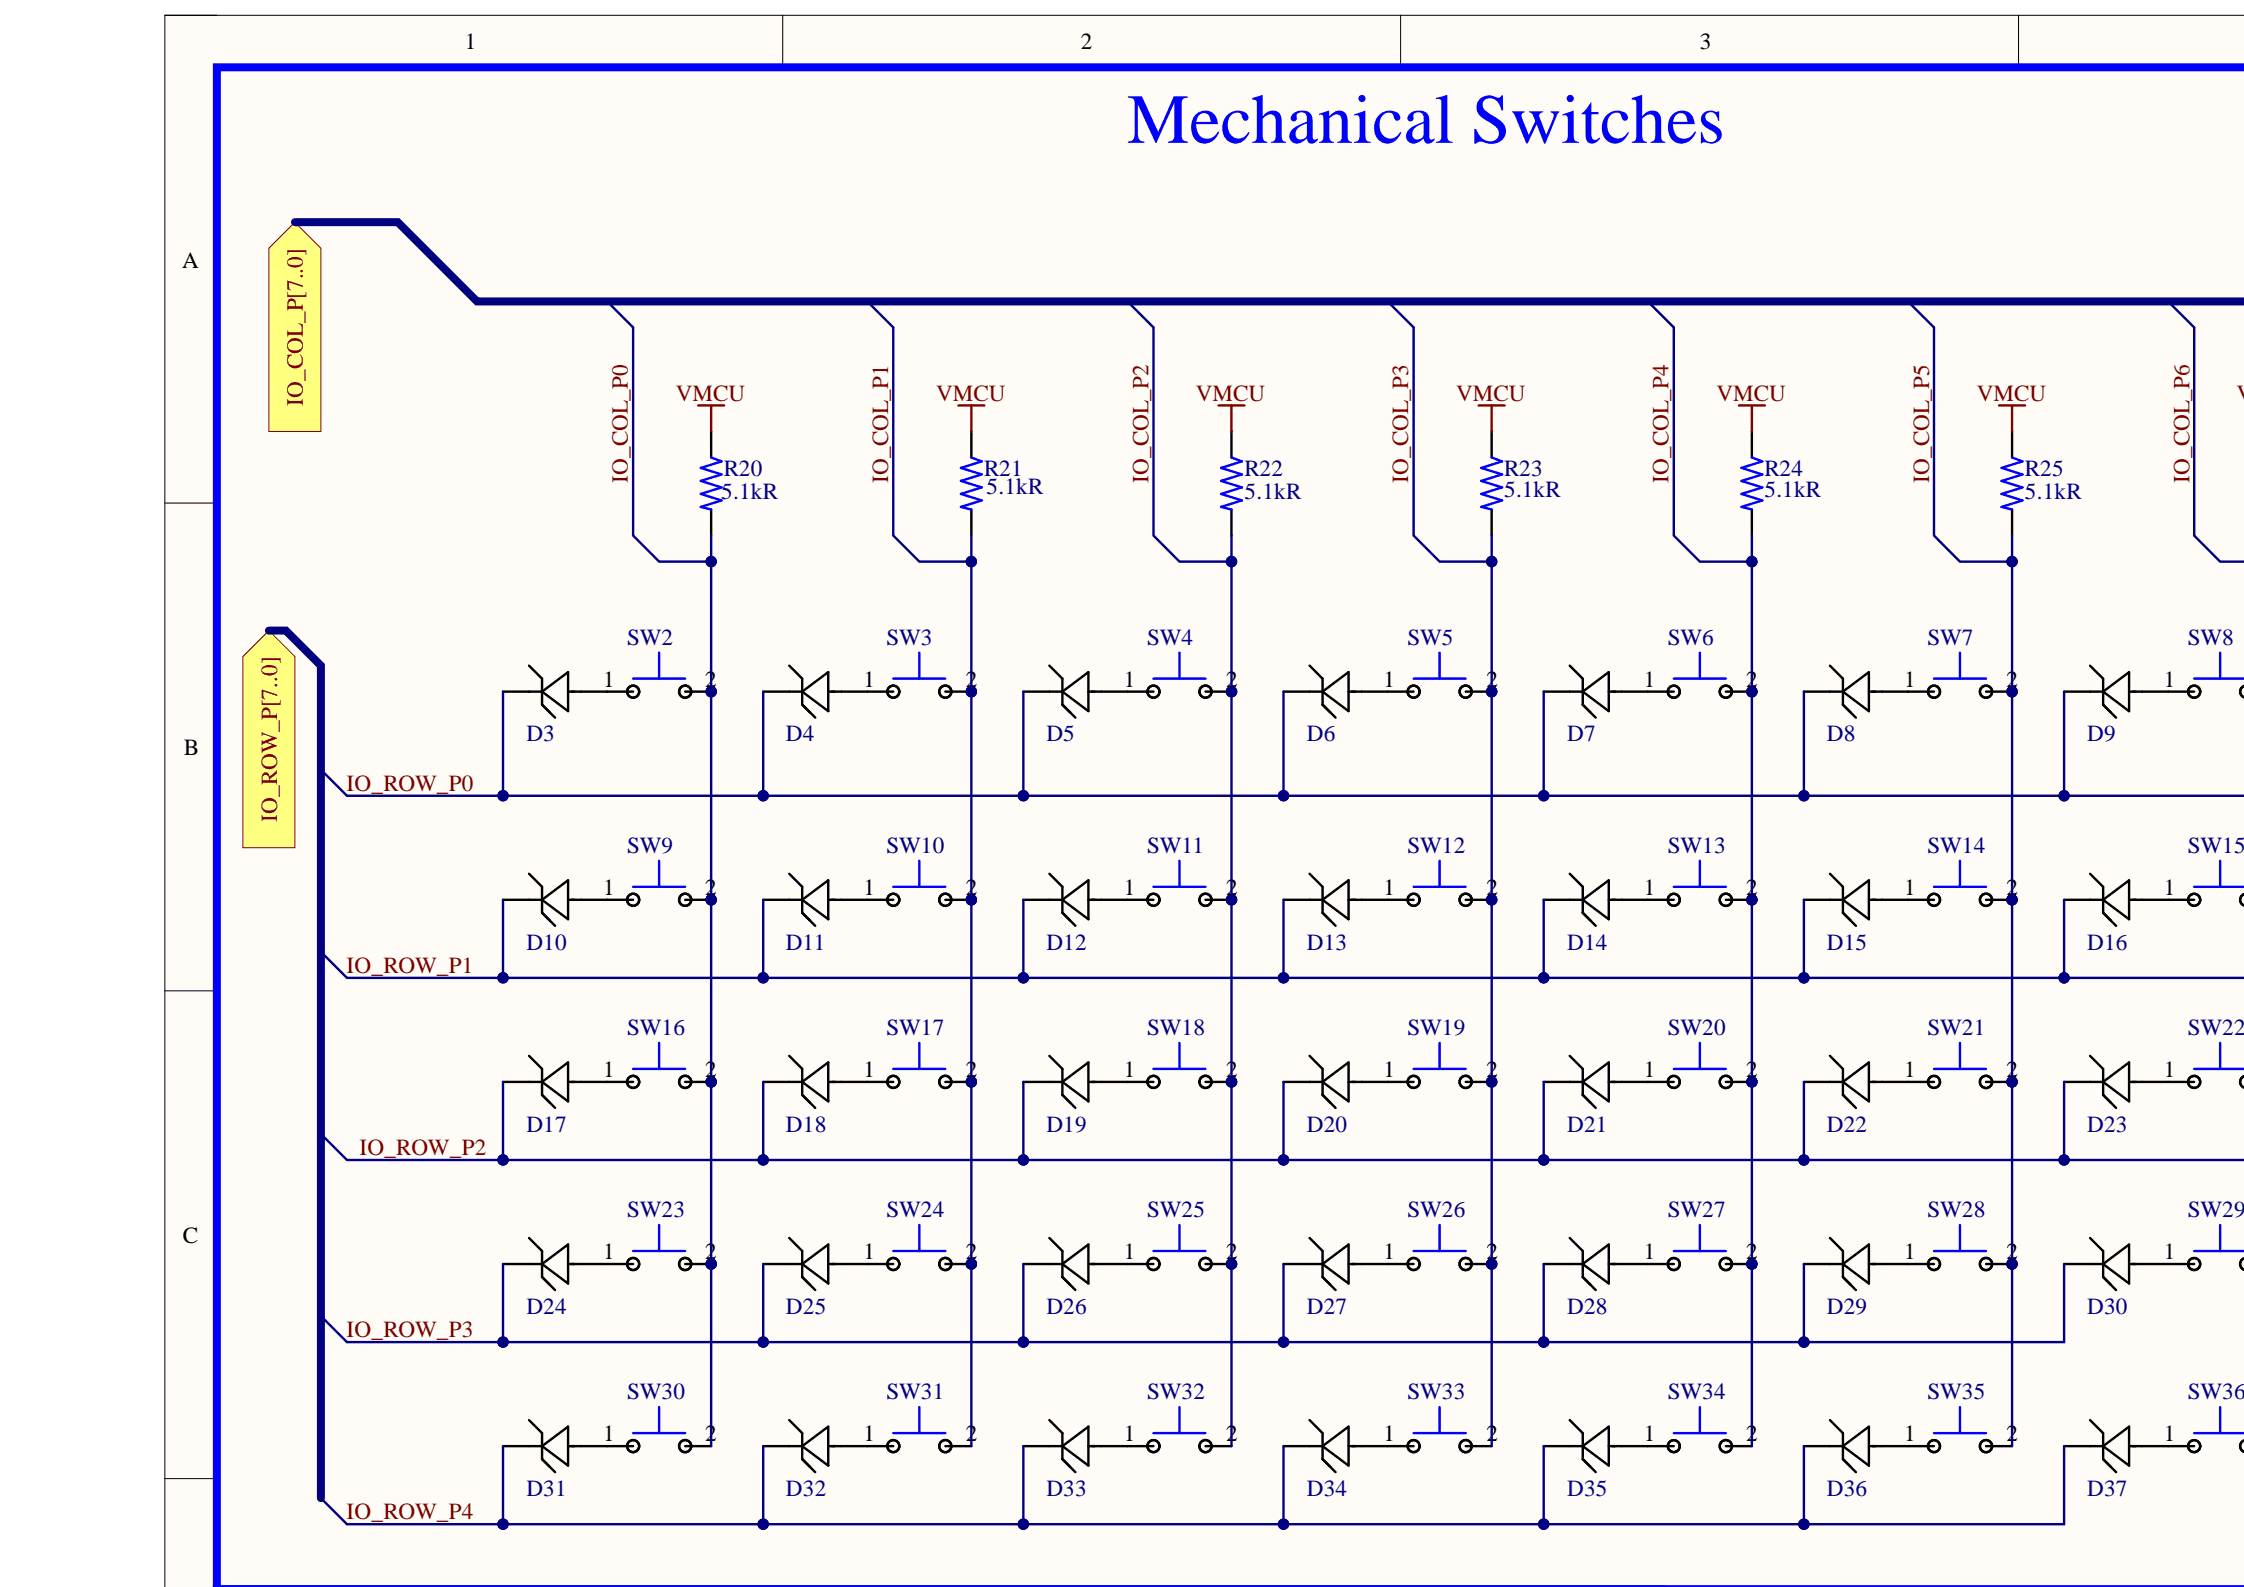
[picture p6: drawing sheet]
<svg xmlns="http://www.w3.org/2000/svg" width="237mm" height="168mm" viewBox="0 0 237 168" stroke-linecap="round" stroke-linejoin="round" font-family="sans-serif">
<defs><g id="words">
<text font-size="7.4" fill="#00f" x="119.2" y="15.1">Mechanical Switches</text>
<g font-size="2.5">
<text x="49.2" y="5.2">1</text>
<text x="114.3" y="5.2">2</text>
<text x="179.8" y="5.2">3</text>
<text x="19.3" y="28.3">A</text>
<text x="63.8" y="72.7">1</text>
<text x="74.6" y="72.7">2</text>
<text x="91.4" y="72.7">1</text>
<text x="102.2" y="72.7">2</text>
<text x="118.9" y="72.7">1</text>
<text x="129.7" y="72.7">2</text>
<text x="146.4" y="72.7">1</text>
<text x="157.3" y="72.7">2</text>
<text x="173.9" y="72.7">1</text>
<text x="184.7" y="72.7">2</text>
<text x="201.5" y="72.7">1</text>
<text x="212.3" y="72.7">2</text>
<text x="228.9" y="72.7">1</text>
<text x="19.4" y="79.9">B</text>
<text x="63.8" y="94.6">1</text>
<text x="74.6" y="94.6">2</text>
<text x="91.4" y="94.6">1</text>
<text x="102.2" y="94.6">2</text>
<text x="118.9" y="94.6">1</text>
<text x="129.7" y="94.6">2</text>
<text x="146.4" y="94.6">1</text>
<text x="157.3" y="94.6">2</text>
<text x="173.9" y="94.6">1</text>
<text x="184.7" y="94.6">2</text>
<text x="201.5" y="94.6">1</text>
<text x="212.3" y="94.6">2</text>
<text x="228.9" y="94.6">1</text>
<text x="63.8" y="113.9">1</text>
<text x="74.6" y="113.9">2</text>
<text x="91.4" y="113.9">1</text>
<text x="102.2" y="113.9">2</text>
<text x="118.9" y="113.9">1</text>
<text x="129.7" y="113.9">2</text>
<text x="146.4" y="113.9">1</text>
<text x="157.3" y="113.9">2</text>
<text x="173.9" y="113.9">1</text>
<text x="184.7" y="113.9">2</text>
<text x="201.5" y="113.9">1</text>
<text x="212.3" y="113.9">2</text>
<text x="228.9" y="113.9">1</text>
<text x="19.4" y="131.5">C</text>
<text x="63.8" y="133.2">1</text>
<text x="74.6" y="133.2">2</text>
<text x="91.4" y="133.2">1</text>
<text x="102.2" y="133.2">2</text>
<text x="118.9" y="133.2">1</text>
<text x="129.7" y="133.2">2</text>
<text x="146.4" y="133.2">1</text>
<text x="157.3" y="133.2">2</text>
<text x="173.9" y="133.2">1</text>
<text x="184.7" y="133.2">2</text>
<text x="201.5" y="133.2">1</text>
<text x="212.3" y="133.2">2</text>
<text x="228.9" y="133.2">1</text>
<text x="63.8" y="152.5">1</text>
<text x="74.6" y="152.5">2</text>
<text x="91.4" y="152.5">1</text>
<text x="102.2" y="152.5">2</text>
<text x="118.9" y="152.5">1</text>
<text x="129.7" y="152.5">2</text>
<text x="146.4" y="152.5">1</text>
<text x="157.3" y="152.5">2</text>
<text x="173.9" y="152.5">1</text>
<text x="184.7" y="152.5">2</text>
<text x="201.5" y="152.5">1</text>
<text x="212.3" y="152.5">2</text>
<text x="228.9" y="152.5">1</text>
</g>
<g font-size="2.5" fill="#800000">
<text x="32" y="42.9" transform="rotate(-90 32 42.9)">IO_COL_P[7..0]</text>
<text x="71.5" y="42.4">VMCU</text>
<text x="99" y="42.4">VMCU</text>
<text x="126.5" y="42.4">VMCU</text>
<text x="154.1" y="42.4">VMCU</text>
<text x="181.6" y="42.4">VMCU</text>
<text x="209.2" y="42.4">VMCU</text>
<text x="236.6" y="42.4">VM</text>
<text x="66.4" y="51.1" transform="rotate(-90 66.4 51.1)">IO_COL_P0</text>
<text x="94" y="51.1" transform="rotate(-90 94 51.1)">IO_COL_P1</text>
<text x="121.5" y="51.1" transform="rotate(-90 121.5 51.1)">IO_COL_P2</text>
<text x="149" y="51.1" transform="rotate(-90 149 51.1)">IO_COL_P3</text>
<text x="176.5" y="51.1" transform="rotate(-90 176.5 51.1)">IO_COL_P4</text>
<text x="204.1" y="51.1" transform="rotate(-90 204.1 51.1)">IO_COL_P5</text>
<text x="231.6" y="51.1" transform="rotate(-90 231.6 51.1)">IO_COL_P6</text>
<text x="36.7" y="83.7">IO_ROW_P0</text>
<text x="29.3" y="87" transform="rotate(-90 29.3 87)">IO_ROW_P[7..0]</text>
<text x="36.7" y="102.9">IO_ROW_P1</text>
<text x="38" y="122.2">IO_ROW_P2</text>
<text x="36.7" y="141.5">IO_ROW_P3</text>
<text x="36.7" y="160.7">IO_ROW_P4</text>
</g>
<g font-size="2.5" fill="#000080">
<text x="76.3" y="52.8">5.1kR</text>
<text x="76.6" y="50.4">R20</text>
<text x="104.1" y="50.4">R21</text>
<text x="104.4" y="52.3">5.1kR</text>
<text x="131.7" y="52.8">5.1kR</text>
<text x="131.7" y="50.4">R22</text>
<text x="159.1" y="52.6">5.1kR</text>
<text x="159.1" y="50.4">R23</text>
<text x="186.7" y="52.6">5.1kR</text>
<text x="186.7" y="50.4">R24</text>
<text x="214.2" y="52.8">5.1kR</text>
<text x="214.2" y="50.4">R25</text>
<text x="66.3" y="68.3">SW2</text>
<text x="93.8" y="68.3">SW3</text>
<text x="121.4" y="68.3">SW4</text>
<text x="148.9" y="68.3">SW5</text>
<text x="176.5" y="68.3">SW6</text>
<text x="203.9" y="68.3">SW7</text>
<text x="231.5" y="68.3">SW8</text>
<text x="55.7" y="78.4">D3</text>
<text x="83.2" y="78.4">D4</text>
<text x="110.7" y="78.4">D5</text>
<text x="138.3" y="78.4">D6</text>
<text x="165.8" y="78.4">D7</text>
<text x="193.3" y="78.4">D8</text>
<text x="220.8" y="78.4">D9</text>
<text x="66.3" y="90.3">SW9</text>
<text x="93.8" y="90.3">SW10</text>
<text x="121.4" y="90.3">SW11</text>
<text x="148.9" y="90.3">SW12</text>
<text x="176.5" y="90.3">SW13</text>
<text x="203.9" y="90.3">SW14</text>
<text x="231.5" y="90.3">SW15</text>
<text x="55.7" y="100.5">D10</text>
<text x="83.2" y="100.5">D11</text>
<text x="110.7" y="100.5">D12</text>
<text x="138.3" y="100.5">D13</text>
<text x="165.8" y="100.5">D14</text>
<text x="193.3" y="100.5">D15</text>
<text x="220.8" y="100.5">D16</text>
<text x="66.3" y="109.5">SW16</text>
<text x="93.8" y="109.5">SW17</text>
<text x="121.4" y="109.5">SW18</text>
<text x="148.9" y="109.5">SW19</text>
<text x="176.5" y="109.5">SW20</text>
<text x="203.9" y="109.5">SW21</text>
<text x="231.5" y="109.5">SW22</text>
<text x="55.7" y="119.8">D17</text>
<text x="83.2" y="119.8">D18</text>
<text x="110.7" y="119.8">D19</text>
<text x="138.3" y="119.8">D20</text>
<text x="165.8" y="119.8">D21</text>
<text x="193.3" y="119.8">D22</text>
<text x="220.8" y="119.8">D23</text>
<text x="66.3" y="128.8">SW23</text>
<text x="93.8" y="128.8">SW24</text>
<text x="121.4" y="128.8">SW25</text>
<text x="148.9" y="128.8">SW26</text>
<text x="176.5" y="128.8">SW27</text>
<text x="203.9" y="128.8">SW28</text>
<text x="231.5" y="128.8">SW29</text>
<text x="55.7" y="139">D24</text>
<text x="83.2" y="139">D25</text>
<text x="110.7" y="139">D26</text>
<text x="138.3" y="139">D27</text>
<text x="165.8" y="139">D28</text>
<text x="193.3" y="139">D29</text>
<text x="220.8" y="139">D30</text>
<text x="66.3" y="148.1">SW30</text>
<text x="93.8" y="148.1">SW31</text>
<text x="121.4" y="148.1">SW32</text>
<text x="148.9" y="148.1">SW33</text>
<text x="176.5" y="148.1">SW34</text>
<text x="203.9" y="148.1">SW35</text>
<text x="231.5" y="148.1">SW36</text>
<text x="55.7" y="158.3">D31</text>
<text x="83.2" y="158.3">D32</text>
<text x="110.7" y="158.3">D33</text>
<text x="138.3" y="158.3">D34</text>
<text x="165.8" y="158.3">D35</text>
<text x="193.3" y="158.3">D36</text>
<text x="220.8" y="158.3">D37</text>
</g>
</g></defs>
<path d="M17.4 1.6h220.1v166.4h-220.1z" fill-rule="evenodd" fill="#fffcf8"/>
<path d="M237.5 1.6h-220.1v166.4" fill="none" stroke="#000" stroke-width=".11"/>
<path d="M22.9 7.1h214.6v160.9h-214.6z" fill-rule="evenodd" fill="#fffcf8"/>
<path d="M17.4 1.6h5.5M82.8 1.6v5.5M148.2 1.6v5.5M213.6 1.6v5.5M237.5 7.1h-214.6v160.9M17.4 53.2h5.5M17.4 104.8h5.5M17.4 156.5h5.5" fill="none" stroke="#000" stroke-width=".11"/>
<path d="M28.4 66.7l2.8 2.8v20.2h-5.5v-20.2z" fill-rule="evenodd" fill="#ffff80"/>
<path d="M28.4 66.7l2.8 2.8v20.2h-5.5v-20.2z" fill="none" stroke="#800000" stroke-width=".11"/>
<circle cx="102.8" cy="73.2" r=".55" fill="#000080"/>
<circle cx="102.8" cy="73.2" r=".55" fill="none" stroke="#000080" stroke-width=".11"/>
<g fill="none" stroke="#000" stroke-width=".25">
<path d="M91.8 73.2h2.7M100 73.2h2.8"/>
<circle cx="94.5" cy="73.2" r=".64"/>
<circle cx="100" cy="73.2" r=".64"/>
</g>
<path d="M94.5 71.8h5.5M97.3 69.1v2.7" fill="none" stroke="#00f" stroke-width=".25"/>
<circle cx="102.8" cy="73.2" r=".55" fill="#000080"/>
<circle cx="102.8" cy="73.2" r=".55" fill="none" stroke="#000080" stroke-width=".11"/>
<circle cx="130.3" cy="73.2" r=".55" fill="#000080"/>
<circle cx="130.3" cy="73.2" r=".55" fill="none" stroke="#000080" stroke-width=".11"/>
<g fill="none" stroke="#000" stroke-width=".25">
<path d="M119.3 73.2h2.7M127.5 73.2h2.8"/>
<circle cx="122" cy="73.2" r=".64"/>
<circle cx="127.5" cy="73.2" r=".64"/>
</g>
<path d="M122 71.8h5.5M124.8 69.1v2.7" fill="none" stroke="#00f" stroke-width=".25"/>
<circle cx="130.3" cy="73.2" r=".55" fill="#000080"/>
<circle cx="130.3" cy="73.2" r=".55" fill="none" stroke="#000080" stroke-width=".11"/>
<circle cx="157.8" cy="73.2" r=".55" fill="#000080"/>
<circle cx="157.8" cy="73.2" r=".55" fill="none" stroke="#000080" stroke-width=".11"/>
<g fill="none" stroke="#000" stroke-width=".25">
<path d="M146.8 73.2h2.8M155.1 73.2h2.7"/>
<circle cx="149.6" cy="73.2" r=".64"/>
<circle cx="155.1" cy="73.2" r=".64"/>
</g>
<path d="M149.6 71.8h5.5M152.3 69.1v2.7" fill="none" stroke="#00f" stroke-width=".25"/>
<circle cx="157.8" cy="73.2" r=".55" fill="#000080"/>
<circle cx="157.8" cy="73.2" r=".55" fill="none" stroke="#000080" stroke-width=".11"/>
<circle cx="185.4" cy="73.2" r=".55" fill="#000080"/>
<circle cx="185.4" cy="73.2" r=".55" fill="none" stroke="#000080" stroke-width=".11"/>
<g fill="none" stroke="#000" stroke-width=".25">
<path d="M174.3 73.2h2.8M182.6 73.2h2.8"/>
<circle cx="177.1" cy="73.2" r=".64"/>
<circle cx="182.6" cy="73.2" r=".64"/>
</g>
<path d="M177.1 71.8h5.5M179.8 69.1v2.7" fill="none" stroke="#00f" stroke-width=".25"/>
<circle cx="185.4" cy="73.2" r=".55" fill="#000080"/>
<circle cx="185.4" cy="73.2" r=".55" fill="none" stroke="#000080" stroke-width=".11"/>
<circle cx="212.9" cy="73.2" r=".55" fill="#000080"/>
<circle cx="212.9" cy="73.2" r=".55" fill="none" stroke="#000080" stroke-width=".11"/>
<g fill="none" stroke="#000" stroke-width=".25">
<path d="M201.9 73.2h2.7M210.1 73.2h2.8"/>
<circle cx="204.6" cy="73.2" r=".64"/>
<circle cx="210.1" cy="73.2" r=".64"/>
</g>
<path d="M204.6 71.8h5.5M207.4 69.1v2.7" fill="none" stroke="#00f" stroke-width=".25"/>
<circle cx="212.9" cy="73.2" r=".55" fill="#000080"/>
<circle cx="212.9" cy="73.2" r=".55" fill="none" stroke="#000080" stroke-width=".11"/>
<g fill="none" stroke="#000" stroke-width=".25">
<path d="M229.4 73.2h2.7M237.2 72.7a.63 .63 0 0 0 .3 1.1 .62 .62 0 0 1-.5-.6 .62 .62 0 0 1 .5-.6z"/>
<circle cx="232.1" cy="73.2" r=".64"/>
</g>
<path d="M232.1 71.8h5.4M234.9 69.1v2.7" fill="none" stroke="#00f" stroke-width=".25"/>
<circle cx="75.2" cy="73.2" r=".55" fill="#000080"/>
<circle cx="75.2" cy="73.2" r=".55" fill="none" stroke="#000080" stroke-width=".11"/>
<g fill="none" stroke="#000" stroke-width=".25">
<path d="M64.2 73.2h2.8M72.5 73.2h2.7"/>
<circle cx="67" cy="73.2" r=".64"/>
<circle cx="72.5" cy="73.2" r=".64"/>
</g>
<path d="M67 71.8h5.5M69.7 69.1v2.7" fill="none" stroke="#00f" stroke-width=".25"/>
<circle cx="75.2" cy="73.2" r=".55" fill="#000080"/>
<circle cx="75.2" cy="73.2" r=".55" fill="none" stroke="#000080" stroke-width=".11"/>
<circle cx="102.8" cy="95.2" r=".55" fill="#000080"/>
<circle cx="102.8" cy="95.2" r=".55" fill="none" stroke="#000080" stroke-width=".11"/>
<g fill="none" stroke="#000" stroke-width=".25">
<path d="M91.8 95.2h2.7M100 95.2h2.8"/>
<circle cx="94.5" cy="95.2" r=".64"/>
<circle cx="100" cy="95.2" r=".64"/>
</g>
<path d="M94.5 93.8h5.5M97.3 91.1v2.7" fill="none" stroke="#00f" stroke-width=".25"/>
<circle cx="102.8" cy="95.2" r=".55" fill="#000080"/>
<circle cx="102.8" cy="95.2" r=".55" fill="none" stroke="#000080" stroke-width=".11"/>
<circle cx="130.3" cy="95.2" r=".55" fill="#000080"/>
<circle cx="130.3" cy="95.2" r=".55" fill="none" stroke="#000080" stroke-width=".11"/>
<g fill="none" stroke="#000" stroke-width=".25">
<path d="M119.3 95.2h2.7M127.5 95.2h2.8"/>
<circle cx="122" cy="95.2" r=".64"/>
<circle cx="127.5" cy="95.2" r=".64"/>
</g>
<path d="M122 93.8h5.5M124.8 91.1v2.7" fill="none" stroke="#00f" stroke-width=".25"/>
<circle cx="130.3" cy="95.2" r=".55" fill="#000080"/>
<circle cx="130.3" cy="95.2" r=".55" fill="none" stroke="#000080" stroke-width=".11"/>
<circle cx="157.8" cy="95.2" r=".55" fill="#000080"/>
<circle cx="157.8" cy="95.2" r=".55" fill="none" stroke="#000080" stroke-width=".11"/>
<g fill="none" stroke="#000" stroke-width=".25">
<path d="M146.8 95.2h2.8M155.1 95.2h2.7"/>
<circle cx="149.6" cy="95.2" r=".64"/>
<circle cx="155.1" cy="95.2" r=".64"/>
</g>
<path d="M149.6 93.8h5.5M152.3 91.1v2.7" fill="none" stroke="#00f" stroke-width=".25"/>
<circle cx="157.8" cy="95.2" r=".55" fill="#000080"/>
<circle cx="157.8" cy="95.2" r=".55" fill="none" stroke="#000080" stroke-width=".11"/>
<circle cx="185.4" cy="95.2" r=".55" fill="#000080"/>
<circle cx="185.4" cy="95.2" r=".55" fill="none" stroke="#000080" stroke-width=".11"/>
<g fill="none" stroke="#000" stroke-width=".25">
<path d="M174.3 95.2h2.8M182.6 95.2h2.8"/>
<circle cx="177.1" cy="95.2" r=".63"/>
<circle cx="182.6" cy="95.2" r=".64"/>
<circle cx="182.6" cy="95.2" r=".65"/>
</g>
<path d="M177.1 93.8h5.5M179.8 91.1v2.7" fill="none" stroke="#00f" stroke-width=".25"/>
<circle cx="185.4" cy="95.2" r=".55" fill="#000080"/>
<circle cx="185.4" cy="95.2" r=".55" fill="none" stroke="#000080" stroke-width=".11"/>
<circle cx="212.9" cy="95.2" r=".55" fill="#000080"/>
<circle cx="212.9" cy="95.2" r=".55" fill="none" stroke="#000080" stroke-width=".11"/>
<g fill="none" stroke="#000" stroke-width=".25">
<path d="M201.9 95.2h2.7M210.1 95.2h2.8"/>
<circle cx="204.6" cy="95.2" r=".63"/>
<circle cx="210.1" cy="95.2" r=".65"/>
</g>
<path d="M204.6 93.8h5.5M207.4 91.1v2.7" fill="none" stroke="#00f" stroke-width=".25"/>
<circle cx="212.9" cy="95.2" r=".55" fill="#000080"/>
<circle cx="212.9" cy="95.2" r=".55" fill="none" stroke="#000080" stroke-width=".11"/>
<g fill="none" stroke="#000" stroke-width=".25">
<path d="M229.4 95.2h2.7M237.2 94.8l.3-.2a.63 .63 0 0 0-.5 .6 .63 .63 0 0 0 .5 .6 .63 .63 0 0 1-.3-1z"/>
<circle cx="232.1" cy="95.2" r=".64"/>
</g>
<path d="M232.1 93.8h5.4M234.9 91.1v2.7" fill="none" stroke="#00f" stroke-width=".25"/>
<circle cx="75.2" cy="95.2" r=".55" fill="#000080"/>
<circle cx="75.2" cy="95.2" r=".55" fill="none" stroke="#000080" stroke-width=".11"/>
<g fill="none" stroke="#000" stroke-width=".25">
<path d="M64.2 95.2h2.8M72.5 95.2h2.7"/>
<circle cx="67" cy="95.2" r=".64"/>
<circle cx="72.5" cy="95.2" r=".64"/>
</g>
<path d="M67 93.8h5.5M69.7 91.1v2.7" fill="none" stroke="#00f" stroke-width=".25"/>
<circle cx="75.2" cy="95.2" r=".55" fill="#000080"/>
<circle cx="75.2" cy="95.2" r=".55" fill="none" stroke="#000080" stroke-width=".11"/>
<circle cx="102.8" cy="114.5" r=".55" fill="#000080"/>
<circle cx="102.8" cy="114.5" r=".55" fill="none" stroke="#000080" stroke-width=".11"/>
<g fill="none" stroke="#000" stroke-width=".25">
<path d="M91.8 114.5h2.7M100 114.5h2.8"/>
<circle cx="94.5" cy="114.5" r=".64"/>
<circle cx="100" cy="114.5" r=".64"/>
</g>
<path d="M94.5 113.1h5.5M97.3 110.3v2.8" fill="none" stroke="#00f" stroke-width=".25"/>
<circle cx="102.8" cy="114.5" r=".55" fill="#000080"/>
<circle cx="102.8" cy="114.5" r=".55" fill="none" stroke="#000080" stroke-width=".11"/>
<circle cx="130.3" cy="114.5" r=".55" fill="#000080"/>
<circle cx="130.3" cy="114.5" r=".55" fill="none" stroke="#000080" stroke-width=".11"/>
<g fill="none" stroke="#000" stroke-width=".25">
<path d="M119.3 114.5h2.7M127.5 114.5h2.8"/>
<circle cx="122" cy="114.5" r=".64"/>
<circle cx="127.5" cy="114.5" r=".64"/>
</g>
<path d="M122 113.1h5.5M124.8 110.3v2.8" fill="none" stroke="#00f" stroke-width=".25"/>
<circle cx="130.3" cy="114.5" r=".55" fill="#000080"/>
<circle cx="130.3" cy="114.5" r=".55" fill="none" stroke="#000080" stroke-width=".11"/>
<circle cx="157.8" cy="114.5" r=".55" fill="#000080"/>
<circle cx="157.8" cy="114.5" r=".55" fill="none" stroke="#000080" stroke-width=".11"/>
<g fill="none" stroke="#000" stroke-width=".25">
<path d="M146.8 114.5h2.8M155.1 114.5h2.7"/>
<circle cx="149.6" cy="114.5" r=".64"/>
<circle cx="155.1" cy="114.5" r=".64"/>
</g>
<path d="M149.6 113.1h5.5M152.3 110.3v2.8" fill="none" stroke="#00f" stroke-width=".25"/>
<circle cx="157.8" cy="114.5" r=".55" fill="#000080"/>
<circle cx="157.8" cy="114.5" r=".55" fill="none" stroke="#000080" stroke-width=".11"/>
<circle cx="185.4" cy="114.5" r=".55" fill="#000080"/>
<circle cx="185.4" cy="114.5" r=".55" fill="none" stroke="#000080" stroke-width=".11"/>
<g fill="none" stroke="#000" stroke-width=".25">
<path d="M174.3 114.5h2.8M182.6 114.5h2.8"/>
<circle cx="177.1" cy="114.5" r=".63"/>
<circle cx="182.6" cy="114.5" r=".64"/>
<circle cx="182.6" cy="114.5" r=".65"/>
</g>
<path d="M177.1 113.1h5.5M179.8 110.3v2.8" fill="none" stroke="#00f" stroke-width=".25"/>
<circle cx="185.4" cy="114.5" r=".55" fill="#000080"/>
<circle cx="185.4" cy="114.5" r=".55" fill="none" stroke="#000080" stroke-width=".11"/>
<circle cx="212.9" cy="114.5" r=".55" fill="#000080"/>
<circle cx="212.9" cy="114.5" r=".55" fill="none" stroke="#000080" stroke-width=".11"/>
<g fill="none" stroke="#000" stroke-width=".25">
<path d="M201.9 114.5h2.7M210.1 114.5h2.8"/>
<circle cx="204.6" cy="114.5" r=".63"/>
<circle cx="210.1" cy="114.5" r=".65"/>
</g>
<path d="M204.6 113.1h5.5M207.4 110.3v2.8" fill="none" stroke="#00f" stroke-width=".25"/>
<circle cx="212.9" cy="114.5" r=".55" fill="#000080"/>
<circle cx="212.9" cy="114.5" r=".55" fill="none" stroke="#000080" stroke-width=".11"/>
<g fill="none" stroke="#000" stroke-width=".25">
<path d="M229.4 114.5h2.7M237.2 114l.3-.1a.63 .63 0 0 0-.5 .6 .63 .63 0 0 0 .5 .6 .63 .63 0 0 1-.3-1.1z"/>
<circle cx="232.1" cy="114.5" r=".64"/>
</g>
<path d="M232.1 113.1h5.4M234.9 110.3v2.8" fill="none" stroke="#00f" stroke-width=".25"/>
<circle cx="75.2" cy="114.5" r=".55" fill="#000080"/>
<circle cx="75.2" cy="114.5" r=".55" fill="none" stroke="#000080" stroke-width=".11"/>
<g fill="none" stroke="#000" stroke-width=".25">
<path d="M64.2 114.5h2.8M72.5 114.5h2.7"/>
<circle cx="67" cy="114.5" r=".64"/>
<circle cx="72.5" cy="114.5" r=".64"/>
</g>
<path d="M67 113.1h5.5M69.7 110.3v2.8" fill="none" stroke="#00f" stroke-width=".25"/>
<circle cx="75.2" cy="114.5" r=".55" fill="#000080"/>
<circle cx="75.2" cy="114.5" r=".55" fill="none" stroke="#000080" stroke-width=".11"/>
<circle cx="102.8" cy="133.7" r=".55" fill="#000080"/>
<circle cx="102.8" cy="133.7" r=".55" fill="none" stroke="#000080" stroke-width=".11"/>
<g fill="none" stroke="#000" stroke-width=".25">
<path d="M91.8 133.7h2.7M100 133.7h2.8"/>
<circle cx="94.5" cy="133.7" r=".64"/>
<circle cx="100" cy="133.7" r=".64"/>
</g>
<path d="M94.5 132.4h5.5M97.3 129.6v2.8" fill="none" stroke="#00f" stroke-width=".25"/>
<circle cx="102.8" cy="133.7" r=".55" fill="#000080"/>
<circle cx="102.8" cy="133.7" r=".55" fill="none" stroke="#000080" stroke-width=".11"/>
<circle cx="130.3" cy="133.7" r=".55" fill="#000080"/>
<circle cx="130.3" cy="133.7" r=".55" fill="none" stroke="#000080" stroke-width=".11"/>
<g fill="none" stroke="#000" stroke-width=".25">
<path d="M119.3 133.7h2.7M127.5 133.7h2.8"/>
<circle cx="122" cy="133.7" r=".64"/>
<circle cx="127.5" cy="133.7" r=".64"/>
</g>
<path d="M122 132.4h5.5M124.8 129.6v2.8" fill="none" stroke="#00f" stroke-width=".25"/>
<circle cx="130.3" cy="133.7" r=".55" fill="#000080"/>
<circle cx="130.3" cy="133.7" r=".55" fill="none" stroke="#000080" stroke-width=".11"/>
<circle cx="157.8" cy="133.7" r=".55" fill="#000080"/>
<circle cx="157.8" cy="133.7" r=".55" fill="none" stroke="#000080" stroke-width=".11"/>
<g fill="none" stroke="#000" stroke-width=".25">
<path d="M146.8 133.7h2.8M155.1 133.7h2.7"/>
<circle cx="149.6" cy="133.7" r=".64"/>
<circle cx="155.1" cy="133.7" r=".64"/>
</g>
<path d="M149.6 132.4h5.5M152.3 129.6v2.8" fill="none" stroke="#00f" stroke-width=".25"/>
<circle cx="157.8" cy="133.7" r=".55" fill="#000080"/>
<circle cx="157.8" cy="133.7" r=".55" fill="none" stroke="#000080" stroke-width=".11"/>
<circle cx="185.4" cy="133.7" r=".55" fill="#000080"/>
<circle cx="185.4" cy="133.7" r=".55" fill="none" stroke="#000080" stroke-width=".11"/>
<g fill="none" stroke="#000" stroke-width=".25">
<path d="M174.3 133.7h2.8M182.6 133.7h2.8"/>
<circle cx="177.1" cy="133.7" r=".63"/>
<circle cx="182.6" cy="133.7" r=".64"/>
<circle cx="182.6" cy="133.7" r=".65"/>
</g>
<path d="M177.1 132.4h5.5M179.8 129.6v2.8" fill="none" stroke="#00f" stroke-width=".25"/>
<circle cx="185.4" cy="133.7" r=".55" fill="#000080"/>
<circle cx="185.4" cy="133.7" r=".55" fill="none" stroke="#000080" stroke-width=".11"/>
<circle cx="212.9" cy="133.7" r=".55" fill="#000080"/>
<circle cx="212.9" cy="133.7" r=".55" fill="none" stroke="#000080" stroke-width=".11"/>
<g fill="none" stroke="#000" stroke-width=".25">
<path d="M201.9 133.7h2.7M210.1 133.7h2.8"/>
<circle cx="204.6" cy="133.7" r=".63"/>
<circle cx="210.1" cy="133.7" r=".65"/>
</g>
<path d="M204.6 132.4h5.5M207.4 129.6v2.8" fill="none" stroke="#00f" stroke-width=".25"/>
<circle cx="212.9" cy="133.7" r=".55" fill="#000080"/>
<circle cx="212.9" cy="133.7" r=".55" fill="none" stroke="#000080" stroke-width=".11"/>
<g fill="none" stroke="#000" stroke-width=".25">
<path d="M229.4 133.7h2.7M237.2 133.3a.63 .63 0 0 0 .3 1.1 .63 .63 0 0 1-.5-.7 .63 .63 0 0 1 .5-.6z"/>
<circle cx="232.1" cy="133.7" r=".64"/>
<circle cx="232.1" cy="133.8" r=".64"/>
</g>
<path d="M232.1 132.4h5.4M234.9 129.6v2.8" fill="none" stroke="#00f" stroke-width=".25"/>
<circle cx="75.2" cy="133.7" r=".55" fill="#000080"/>
<circle cx="75.2" cy="133.7" r=".55" fill="none" stroke="#000080" stroke-width=".11"/>
<g fill="none" stroke="#000" stroke-width=".25">
<path d="M64.2 133.7h2.8M72.5 133.7h2.7"/>
<circle cx="67" cy="133.7" r=".64"/>
<circle cx="72.5" cy="133.7" r=".64"/>
</g>
<path d="M67 132.4h5.5M69.7 129.6v2.8" fill="none" stroke="#00f" stroke-width=".25"/>
<circle cx="75.2" cy="133.7" r=".55" fill="#000080"/>
<circle cx="75.2" cy="133.7" r=".55" fill="none" stroke="#000080" stroke-width=".11"/>
<g fill="none" stroke="#000" stroke-width=".25">
<path d="M75.2 45.7v2.7M75.2 53.9v2.8M102.8 45.7v2.7M102.8 53.9v2.8M130.3 45.7v2.7M130.3 53.9v2.8M157.8 45.7v2.7M157.8 53.9v2.8M185.4 45.7v2.7M185.4 53.9v2.8M212.9 45.7v2.7M212.9 53.9v2.8"/>
<path d="M64.2 153h2.8M72.5 153h2.7M91.8 153h2.7M100 153h2.8M119.3 153h2.7M127.5 153h2.8M146.8 153h2.8M155.1 153h2.7M174.3 153h2.8M182.6 153h2.8M201.9 153h2.7M210.1 153h2.8"/>
<path d="M229.4 153h2.7M237.2 152.6l.3-.2a.63 .63 0 0 0-.5 .6 .63 .63 0 0 0 .5 .6 .63 .63 0 0 1-.3-1z"/>
<circle cx="67" cy="153" r=".64"/>
<circle cx="72.5" cy="153" r=".64"/>
<circle cx="94.5" cy="153" r=".64"/>
<circle cx="100" cy="153" r=".64"/>
<circle cx="122" cy="153" r=".64"/>
<circle cx="127.5" cy="153" r=".64"/>
<circle cx="149.6" cy="153" r=".64"/>
<circle cx="155.1" cy="153" r=".64"/>
<circle cx="177.1" cy="153" r=".63"/>
<circle cx="182.6" cy="153" r=".64"/>
<circle cx="182.6" cy="153" r=".65"/>
<circle cx="204.6" cy="153" r=".63"/>
<circle cx="210.1" cy="153" r=".65"/>
<circle cx="232.1" cy="153" r=".64"/>
</g>
<g fill="none" stroke="#00f" stroke-width=".25">
<path d="M75.2 48.4l1.1 .4-2.2 .7 2.2 .7-2.2 .7 2.2 .7-2.2 .7 2.2 .7-2.2 .6 1.1 .3M102.8 48.4l1.1 .4-2.2 .7 2.2 .7-2.2 .7 2.2 .7-2.2 .7 2.2 .7-2.2 .6 1.1 .3M130.3 48.4l1.1 .4-2.2 .7 2.2 .7-2.2 .7 2.2 .7-2.2 .7 2.2 .7-2.2 .6 1.1 .3M157.8 48.4l1.1 .4-2.2 .7 2.2 .7-2.2 .7 2.2 .7-2.2 .7 2.2 .7-2.2 .6 1.1 .3M185.4 48.4l1.1 .4-2.2 .7 2.2 .7-2.2 .7 2.2 .7-2.2 .7 2.2 .7-2.2 .6 1.1 .3M212.9 48.4l1.1 .4-2.2 .7 2.2 .7-2.2 .7 2.2 .7-2.2 .7 2.2 .7-2.2 .6 1.1 .3M67 151.6h5.5M69.7 148.9v2.7M94.5 151.6h5.5M97.3 148.9v2.7M122 151.6h5.5M124.8 148.9v2.7"/>
<path d="M149.6 151.6h5.5M152.3 148.9v2.7M177.1 151.6h5.5M179.8 148.9v2.7M204.6 151.6h5.5M207.4 148.9v2.7M232.1 151.6h5.4M234.9 148.9v2.7"/>
</g>
<path d="M73.9 42.9h2.7M75.2 42.9v2.8M101.4 42.9h2.7M102.8 42.9v2.8M128.9 42.9h2.8M130.3 42.9v2.8M156.4 42.9h2.8M157.8 42.9v2.8M184 42.9h2.7M185.4 42.9v2.8M211.5 42.9h2.8M212.9 42.9v2.8" fill="none" stroke="#800000" stroke-width=".25"/>
<path d="M64.2 31.9l2.8 2.7M91.8 31.9l2.7 2.7M119.3 31.9l2.7 2.7M146.8 31.9l2.8 2.7M174.3 31.9l2.8 2.7M201.9 31.9l2.7 2.7M229.4 31.9l2.7 2.7M34 81.4l2.7 2.8M34 100.7l2.7 2.8M34 120l2.7 2.7M34 139.3l2.7 2.7M34 158.5l2.7 2.8" fill="none" stroke="#000080" stroke-width=".25"/>
<path d="M237.5 7.1h-214.6v160.9" fill="none" stroke="#00f" stroke-width=".85"/>
<path d="M31.2 23.5l2.8 2.8v19.4h-5.6v-19.4z" fill-rule="evenodd" fill="#ffff80"/>
<path d="M31.2 23.5l2.8 2.8v19.4h-5.6v-19.4z" fill="none" stroke="#800000" stroke-width=".11"/>
<g fill="none" stroke="#000" stroke-width=".25">
<path d="M53.2 73.2h4.2M56 70.4l1.4 1.4v2.8l1.3 1.3M57.4 73.2l2.7-2.1v4.1zM60.1 73.2h4.1M80.7 73.2h4.2M83.5 70.4l1.4 1.4v2.8l1.4 1.3M84.9 73.2l2.7-2.1v4.1zM87.6 73.2h4.2M108.3 73.2h4.1M111 70.4l1.4 1.4v2.8l1.4 1.3M112.4 73.2l2.8-2.1v4.1zM115.2 73.2h4.1"/>
<path d="M135.8 73.2h4.1M138.6 70.4l1.3 1.4v2.8l1.4 1.3M139.9 73.2l2.8-2.1v4.1zM142.7 73.2h4.1M163.3 73.2h4.2M166.1 70.4l1.4 1.4v2.8l1.3 1.3M167.5 73.2l2.7-2.1v4.1zM170.2 73.2h4.1M190.9 73.2h4.1M193.6 70.4l1.4 1.4v2.8l1.4 1.3M195 73.2l2.7-2.1v4.2zM197.7 73.2h4.2"/>
<path d="M218.4 73.2h4.1M221.1 70.4l1.4 1.4v2.8l1.4 1.3M222.5 73.2l2.8-2.1v4.2zM225.3 73.2h4.1M53.2 95.2h4.2M56 92.5l1.4 1.3v2.8l1.3 1.4M57.4 95.2l2.7-2.1v4.2zM60.1 95.2h4.1M80.7 95.2h4.2M83.5 92.5l1.4 1.3v2.8l1.4 1.4M84.9 95.2l2.7-2.1v4.2zM87.6 95.2h4.2"/>
<path d="M108.3 95.2h4.1M111 92.5l1.4 1.3v2.8M112.4 95.2l2.8-2.1v4.2zM112.4 96.6l.8 .8M112.4 96.6l1.4 1.4M115.2 95.2h4.1M135.8 95.2h4.1M138.6 92.5l1.3 1.3v2.8l1.4 1.4M139.9 95.2l2.8-2.1v4.2zM142.7 95.2h4.1M163.3 95.2h4.2M166.1 92.5l1.4 1.3v2.8"/>
<path d="M167.5 95.2l2.7-2.1v4.2zM167.5 96.6l.8 .8M167.5 96.6l1.3 1.4M170.2 95.2h4.1M190.9 95.2h4.1M193.6 92.5l1.4 1.3v2.8M195 95.2l2.7-2.1v4.2zM195 96.6l.8 .8M195 96.6l1.4 1.4M197.7 95.2h4.2M218.4 95.2h4.1M221.1 92.5l1.4 1.3v2.8"/>
<path d="M222.5 96.6l.8 .8M222.5 95.2l2.8-2.1v4.2zM222.5 96.6l1.4 1.4M225.3 95.2h4.1M53.2 114.5h4.2M56 111.7l1.4 1.4v2.8l1.3 1.3M57.4 114.5l2.7-2.1v4.1zM60.1 114.5h4.1M80.7 114.5h4.2M83.5 111.7l1.4 1.4v2.8l1.4 1.3M84.9 114.5l2.7-2.1v4.1zM87.6 114.5h4.2"/>
<path d="M108.3 114.5h4.1M111 111.7l1.4 1.4v2.8M112.4 114.5l2.8-2.1v4.1zM112.4 115.9l.8 .8M112.4 115.9l1.4 1.3M115.2 114.5h4.1M135.8 114.5h4.1M138.6 111.7l1.3 1.4v2.8l1.4 1.3M139.9 114.5l2.8-2.1v4.1zM142.7 114.5h4.1M163.3 114.5h4.2M166.1 111.7l1.4 1.4v2.8"/>
<path d="M167.5 114.5l2.7-2.1v4.1zM167.5 115.9l.8 .8M167.5 115.9l1.3 1.3M170.2 114.5h4.1M190.9 114.5h4.1M193.6 111.7l1.4 1.4v2.8M195 114.5l2.7-2.1v4.1zM195 115.9l.8 .8M195 115.9l1.4 1.3M197.7 114.5h4.2M218.4 114.5h4.1M221.1 111.7l1.4 1.4v2.8"/>
<path d="M222.5 114.5l2.8-2.1v4.1zM222.5 115.9l.8 .8M222.5 115.9l1.4 1.3M225.3 114.5h4.1M53.2 133.7h4.2M56 131l1.4 1.4v2.7l1.3 1.4M57.4 133.7l2.7-2v4.1zM60.1 133.7h4.1M80.7 133.7h4.2M83.5 131l1.4 1.4v2.7l1.4 1.4M84.9 133.7l2.7-2v4.1zM87.6 133.7h4.2"/>
<path d="M108.3 133.7h4.1M111 131l1.4 1.4v2.7M112.4 133.7l2.8-2v4.1zM112.4 135.1l.8 .8M112.4 135.1l1.4 1.4M115.2 133.7h4.1M135.8 133.7h4.1M138.6 131l1.3 1.4v2.7l1.4 1.4M139.9 133.7l2.8-2v4.1zM142.7 133.7h4.1M163.3 133.7h4.2M166.1 131l1.4 1.4v2.7"/>
<path d="M167.5 133.7l2.7-2v4.1zM167.5 135.1l.8 .8M167.5 135.1l1.3 1.4M170.2 133.7h4.1M190.9 133.7h4.1M193.6 131l1.4 1.4v2.7M195 133.7l2.7-2v4.1zM195 135.1l.8 .8M195 135.1l1.4 1.4M197.7 133.7h4.2M218.4 133.7h4.1M221.1 131l1.4 1.4v2.7"/>
<path d="M222.5 133.7l2.8-2v4.1zM222.5 135.1l.8 .8M222.5 135.1l1.4 1.4M225.3 133.7h4.1M53.2 153h4.2M56 150.3l1.4 1.3v2.8l1.3 1.4M57.4 153l2.7-2v4.1zM60.1 153h4.1M80.7 153h4.2M83.5 150.3l1.4 1.3v2.8l1.4 1.4M84.9 153l2.7-2v4.1zM87.6 153h4.2"/>
<path d="M108.3 153h4.1M111 150.3l1.4 1.3v2.8M112.4 153l2.8-2v4.1zM112.4 154.4l.8 .8M112.4 154.4l1.4 1.4M115.2 153h4.1M135.8 153h4.1M138.6 150.3l1.3 1.3v2.8l1.4 1.4M139.9 153l2.8-2v4.1zM142.7 153h4.1M163.3 153h4.2M166.1 150.3l1.4 1.3v2.8"/>
<path d="M167.5 153l2.7-2v4.1zM167.5 154.4l.8 .8M167.5 154.4l1.3 1.4M170.2 153h4.1M190.9 153h4.1M193.6 150.3l1.4 1.3v2.8M195 153l2.7-2v4.1zM195 154.4l.8 .8M195 154.4l1.4 1.4M197.7 153h4.2M218.4 153h4.1M221.1 150.3l1.4 1.3v2.8"/>
<path d="M222.5 153l2.8-2v4.1zM222.5 154.4l.8 .8M222.5 154.4l1.4 1.4M225.3 153h4.1"/>
</g>
<path d="M190.9 73.2v11" fill="none" stroke="#000080" stroke-width=".25"/>
<circle cx="190.9" cy="84.2" r=".55" fill="#000080"/>
<circle cx="190.9" cy="84.2" r=".55" fill="none" stroke="#000080" stroke-width=".11"/>
<path d="M163.3 73.2v11" fill="none" stroke="#000080" stroke-width=".25"/>
<circle cx="163.3" cy="84.2" r=".55" fill="#000080"/>
<circle cx="163.3" cy="84.2" r=".55" fill="none" stroke="#000080" stroke-width=".11"/>
<path d="M135.8 73.2v11" fill="none" stroke="#000080" stroke-width=".25"/>
<circle cx="135.8" cy="84.2" r=".55" fill="#000080"/>
<circle cx="135.8" cy="84.2" r=".55" fill="none" stroke="#000080" stroke-width=".11"/>
<path d="M108.3 73.2v11" fill="none" stroke="#000080" stroke-width=".25"/>
<circle cx="108.3" cy="84.2" r=".55" fill="#000080"/>
<circle cx="108.3" cy="84.2" r=".55" fill="none" stroke="#000080" stroke-width=".11"/>
<path d="M80.7 73.2v11" fill="none" stroke="#000080" stroke-width=".25"/>
<circle cx="80.7" cy="84.2" r=".55" fill="#000080"/>
<circle cx="80.7" cy="84.2" r=".55" fill="none" stroke="#000080" stroke-width=".11"/>
<path d="M53.2 73.2v11" fill="none" stroke="#000080" stroke-width=".25"/>
<circle cx="53.2" cy="84.2" r=".55" fill="#000080"/>
<circle cx="53.2" cy="84.2" r=".55" fill="none" stroke="#000080" stroke-width=".11"/>
<path d="M190.9 95.2v8.3" fill="none" stroke="#000080" stroke-width=".25"/>
<circle cx="190.9" cy="103.5" r=".55" fill="#000080"/>
<circle cx="190.9" cy="103.5" r=".55" fill="none" stroke="#000080" stroke-width=".11"/>
<path d="M163.3 95.2v8.3" fill="none" stroke="#000080" stroke-width=".25"/>
<circle cx="163.3" cy="103.5" r=".55" fill="#000080"/>
<circle cx="163.3" cy="103.5" r=".55" fill="none" stroke="#000080" stroke-width=".11"/>
<path d="M135.8 95.2v8.3" fill="none" stroke="#000080" stroke-width=".25"/>
<circle cx="135.8" cy="103.5" r=".55" fill="#000080"/>
<circle cx="135.8" cy="103.5" r=".55" fill="none" stroke="#000080" stroke-width=".11"/>
<path d="M108.3 95.2v8.3" fill="none" stroke="#000080" stroke-width=".25"/>
<circle cx="108.3" cy="103.5" r=".55" fill="#000080"/>
<circle cx="108.3" cy="103.5" r=".55" fill="none" stroke="#000080" stroke-width=".11"/>
<path d="M80.7 95.2v8.3" fill="none" stroke="#000080" stroke-width=".25"/>
<circle cx="80.7" cy="103.5" r=".55" fill="#000080"/>
<circle cx="80.7" cy="103.5" r=".55" fill="none" stroke="#000080" stroke-width=".11"/>
<path d="M53.2 95.2v8.3" fill="none" stroke="#000080" stroke-width=".25"/>
<circle cx="53.2" cy="103.5" r=".55" fill="#000080"/>
<circle cx="53.2" cy="103.5" r=".55" fill="none" stroke="#000080" stroke-width=".11"/>
<path d="M53.2 114.5v8.2" fill="none" stroke="#000080" stroke-width=".25"/>
<circle cx="53.2" cy="122.7" r=".55" fill="#000080"/>
<circle cx="53.2" cy="122.7" r=".55" fill="none" stroke="#000080" stroke-width=".11"/>
<path d="M80.7 114.5v8.2" fill="none" stroke="#000080" stroke-width=".25"/>
<circle cx="80.7" cy="122.7" r=".55" fill="#000080"/>
<circle cx="80.7" cy="122.7" r=".55" fill="none" stroke="#000080" stroke-width=".11"/>
<path d="M108.3 114.5v8.2" fill="none" stroke="#000080" stroke-width=".25"/>
<circle cx="108.3" cy="122.7" r=".55" fill="#000080"/>
<circle cx="108.3" cy="122.7" r=".55" fill="none" stroke="#000080" stroke-width=".11"/>
<path d="M135.8 114.5v8.2" fill="none" stroke="#000080" stroke-width=".25"/>
<circle cx="135.8" cy="122.7" r=".55" fill="#000080"/>
<circle cx="135.8" cy="122.7" r=".55" fill="none" stroke="#000080" stroke-width=".11"/>
<path d="M163.3 114.5v8.2" fill="none" stroke="#000080" stroke-width=".25"/>
<circle cx="163.3" cy="122.7" r=".55" fill="#000080"/>
<circle cx="163.3" cy="122.7" r=".55" fill="none" stroke="#000080" stroke-width=".11"/>
<path d="M190.9 114.5v8.2" fill="none" stroke="#000080" stroke-width=".25"/>
<circle cx="190.9" cy="122.7" r=".55" fill="#000080"/>
<circle cx="190.9" cy="122.7" r=".55" fill="none" stroke="#000080" stroke-width=".11"/>
<path d="M53.2 133.7v8.3" fill="none" stroke="#000080" stroke-width=".25"/>
<circle cx="53.2" cy="142" r=".55" fill="#000080"/>
<circle cx="53.2" cy="142" r=".55" fill="none" stroke="#000080" stroke-width=".11"/>
<path d="M80.7 133.7v8.3" fill="none" stroke="#000080" stroke-width=".25"/>
<circle cx="80.7" cy="142" r=".55" fill="#000080"/>
<circle cx="80.7" cy="142" r=".55" fill="none" stroke="#000080" stroke-width=".11"/>
<path d="M108.3 133.7v8.3" fill="none" stroke="#000080" stroke-width=".25"/>
<circle cx="108.3" cy="142" r=".55" fill="#000080"/>
<circle cx="108.3" cy="142" r=".55" fill="none" stroke="#000080" stroke-width=".11"/>
<path d="M135.8 133.7v8.3" fill="none" stroke="#000080" stroke-width=".25"/>
<circle cx="135.8" cy="142" r=".55" fill="#000080"/>
<circle cx="135.8" cy="142" r=".55" fill="none" stroke="#000080" stroke-width=".11"/>
<path d="M163.3 133.7v8.3" fill="none" stroke="#000080" stroke-width=".25"/>
<circle cx="163.3" cy="142" r=".55" fill="#000080"/>
<circle cx="163.3" cy="142" r=".55" fill="none" stroke="#000080" stroke-width=".11"/>
<path d="M190.9 133.7v8.3" fill="none" stroke="#000080" stroke-width=".25"/>
<circle cx="190.9" cy="142" r=".55" fill="#000080"/>
<circle cx="190.9" cy="142" r=".55" fill="none" stroke="#000080" stroke-width=".11"/>
<path d="M190.9 153v8.3" fill="none" stroke="#000080" stroke-width=".25"/>
<circle cx="190.9" cy="161.3" r=".55" fill="#000080"/>
<circle cx="190.9" cy="161.3" r=".55" fill="none" stroke="#000080" stroke-width=".11"/>
<path d="M163.3 153v8.3" fill="none" stroke="#000080" stroke-width=".25"/>
<circle cx="163.3" cy="161.3" r=".55" fill="#000080"/>
<circle cx="163.3" cy="161.3" r=".55" fill="none" stroke="#000080" stroke-width=".11"/>
<path d="M135.8 153v8.3" fill="none" stroke="#000080" stroke-width=".25"/>
<circle cx="135.8" cy="161.3" r=".55" fill="#000080"/>
<circle cx="135.8" cy="161.3" r=".55" fill="none" stroke="#000080" stroke-width=".11"/>
<path d="M108.3 153v8.3" fill="none" stroke="#000080" stroke-width=".25"/>
<circle cx="108.3" cy="161.3" r=".55" fill="#000080"/>
<circle cx="108.3" cy="161.3" r=".55" fill="none" stroke="#000080" stroke-width=".11"/>
<path d="M80.7 153v8.3" fill="none" stroke="#000080" stroke-width=".25"/>
<circle cx="80.7" cy="161.3" r=".55" fill="#000080"/>
<circle cx="80.7" cy="161.3" r=".55" fill="none" stroke="#000080" stroke-width=".11"/>
<path d="M53.2 153v8.3" fill="none" stroke="#000080" stroke-width=".25"/>
<circle cx="53.2" cy="161.3" r=".55" fill="#000080"/>
<circle cx="53.2" cy="161.3" r=".55" fill="none" stroke="#000080" stroke-width=".11"/>
<path d="M75.2 56.7v2.7" fill="none" stroke="#000080" stroke-width=".25"/>
<circle cx="75.2" cy="59.4" r=".55" fill="#000080"/>
<circle cx="75.2" cy="59.4" r=".55" fill="none" stroke="#000080" stroke-width=".11"/>
<path d="M67 34.6v22.1l2.7 2.7h5.5v93.6" fill="none" stroke="#000080" stroke-width=".25"/>
<circle cx="75.2" cy="133.7" r=".55" fill="#000080"/>
<circle cx="75.2" cy="133.7" r=".55" fill="none" stroke="#000080" stroke-width=".11"/>
<circle cx="75.2" cy="114.5" r=".55" fill="#000080"/>
<circle cx="75.2" cy="114.5" r=".55" fill="none" stroke="#000080" stroke-width=".11"/>
<circle cx="75.2" cy="95.2" r=".55" fill="#000080"/>
<circle cx="75.2" cy="95.2" r=".55" fill="none" stroke="#000080" stroke-width=".11"/>
<circle cx="75.2" cy="73.2" r=".55" fill="#000080"/>
<circle cx="75.2" cy="73.2" r=".55" fill="none" stroke="#000080" stroke-width=".11"/>
<circle cx="75.2" cy="59.4" r=".55" fill="#000080"/>
<circle cx="75.2" cy="59.4" r=".55" fill="none" stroke="#000080" stroke-width=".11"/>
<path d="M94.5 34.6v22.1l2.8 2.7h5.5" fill="none" stroke="#000080" stroke-width=".25"/>
<circle cx="102.8" cy="59.4" r=".55" fill="#000080"/>
<circle cx="102.8" cy="59.4" r=".55" fill="none" stroke="#000080" stroke-width=".11"/>
<path d="M122 34.6v22.1l2.8 2.7h5.5" fill="none" stroke="#000080" stroke-width=".25"/>
<circle cx="130.3" cy="59.4" r=".55" fill="#000080"/>
<circle cx="130.3" cy="59.4" r=".55" fill="none" stroke="#000080" stroke-width=".11"/>
<path d="M149.6 34.6v22.1l2.7 2.7h5.5" fill="none" stroke="#000080" stroke-width=".25"/>
<circle cx="157.8" cy="59.4" r=".55" fill="#000080"/>
<circle cx="157.8" cy="59.4" r=".55" fill="none" stroke="#000080" stroke-width=".11"/>
<path d="M177.1 34.6v22.1l2.7 2.7h5.6" fill="none" stroke="#000080" stroke-width=".25"/>
<circle cx="185.4" cy="59.4" r=".55" fill="#000080"/>
<circle cx="185.4" cy="59.4" r=".55" fill="none" stroke="#000080" stroke-width=".11"/>
<path d="M204.6 34.6v22.1l2.8 2.7h5.5" fill="none" stroke="#000080" stroke-width=".25"/>
<circle cx="212.9" cy="59.4" r=".55" fill="#000080"/>
<circle cx="212.9" cy="59.4" r=".55" fill="none" stroke="#000080" stroke-width=".11"/>
<path d="M232.1 34.6v22.1l2.8 2.7h2.6M218.4 153v8.3h-181.7" fill="none" stroke="#000080" stroke-width=".25"/>
<circle cx="53.2" cy="161.3" r=".55" fill="#000080"/>
<circle cx="53.2" cy="161.3" r=".55" fill="none" stroke="#000080" stroke-width=".11"/>
<circle cx="80.7" cy="161.3" r=".55" fill="#000080"/>
<circle cx="80.7" cy="161.3" r=".55" fill="none" stroke="#000080" stroke-width=".11"/>
<circle cx="108.3" cy="161.3" r=".55" fill="#000080"/>
<circle cx="108.3" cy="161.3" r=".55" fill="none" stroke="#000080" stroke-width=".11"/>
<circle cx="135.8" cy="161.3" r=".55" fill="#000080"/>
<circle cx="135.8" cy="161.3" r=".55" fill="none" stroke="#000080" stroke-width=".11"/>
<circle cx="163.3" cy="161.3" r=".55" fill="#000080"/>
<circle cx="163.3" cy="161.3" r=".55" fill="none" stroke="#000080" stroke-width=".11"/>
<circle cx="190.9" cy="161.3" r=".55" fill="#000080"/>
<circle cx="190.9" cy="161.3" r=".55" fill="none" stroke="#000080" stroke-width=".11"/>
<path d="M218.4 133.7v8.3h-181.7" fill="none" stroke="#000080" stroke-width=".25"/>
<circle cx="53.2" cy="142" r=".55" fill="#000080"/>
<circle cx="53.2" cy="142" r=".55" fill="none" stroke="#000080" stroke-width=".11"/>
<circle cx="80.7" cy="142" r=".55" fill="#000080"/>
<circle cx="80.7" cy="142" r=".55" fill="none" stroke="#000080" stroke-width=".11"/>
<circle cx="108.3" cy="142" r=".55" fill="#000080"/>
<circle cx="108.3" cy="142" r=".55" fill="none" stroke="#000080" stroke-width=".11"/>
<circle cx="135.8" cy="142" r=".55" fill="#000080"/>
<circle cx="135.8" cy="142" r=".55" fill="none" stroke="#000080" stroke-width=".11"/>
<circle cx="163.3" cy="142" r=".55" fill="#000080"/>
<circle cx="163.3" cy="142" r=".55" fill="none" stroke="#000080" stroke-width=".11"/>
<circle cx="190.9" cy="142" r=".55" fill="#000080"/>
<circle cx="190.9" cy="142" r=".55" fill="none" stroke="#000080" stroke-width=".11"/>
<path d="M218.4 114.5v8.2h-181.7" fill="none" stroke="#000080" stroke-width=".25"/>
<circle cx="53.2" cy="122.7" r=".55" fill="#000080"/>
<circle cx="53.2" cy="122.7" r=".55" fill="none" stroke="#000080" stroke-width=".11"/>
<circle cx="80.7" cy="122.7" r=".55" fill="#000080"/>
<circle cx="80.7" cy="122.7" r=".55" fill="none" stroke="#000080" stroke-width=".11"/>
<circle cx="108.3" cy="122.7" r=".55" fill="#000080"/>
<circle cx="108.3" cy="122.7" r=".55" fill="none" stroke="#000080" stroke-width=".11"/>
<circle cx="135.8" cy="122.7" r=".55" fill="#000080"/>
<circle cx="135.8" cy="122.7" r=".55" fill="none" stroke="#000080" stroke-width=".11"/>
<circle cx="163.3" cy="122.7" r=".55" fill="#000080"/>
<circle cx="163.3" cy="122.7" r=".55" fill="none" stroke="#000080" stroke-width=".11"/>
<circle cx="190.9" cy="122.7" r=".55" fill="#000080"/>
<circle cx="190.9" cy="122.7" r=".55" fill="none" stroke="#000080" stroke-width=".11"/>
<circle cx="218.4" cy="122.7" r=".55" fill="#000080"/>
<circle cx="218.4" cy="122.7" r=".55" fill="none" stroke="#000080" stroke-width=".11"/>
<path d="M218.4 95.2v8.3h-181.7" fill="none" stroke="#000080" stroke-width=".25"/>
<circle cx="53.2" cy="103.5" r=".55" fill="#000080"/>
<circle cx="53.2" cy="103.5" r=".55" fill="none" stroke="#000080" stroke-width=".11"/>
<circle cx="80.7" cy="103.5" r=".55" fill="#000080"/>
<circle cx="80.7" cy="103.5" r=".55" fill="none" stroke="#000080" stroke-width=".11"/>
<circle cx="108.3" cy="103.5" r=".55" fill="#000080"/>
<circle cx="108.3" cy="103.5" r=".55" fill="none" stroke="#000080" stroke-width=".11"/>
<circle cx="135.8" cy="103.5" r=".55" fill="#000080"/>
<circle cx="135.8" cy="103.5" r=".55" fill="none" stroke="#000080" stroke-width=".11"/>
<circle cx="163.3" cy="103.5" r=".55" fill="#000080"/>
<circle cx="163.3" cy="103.5" r=".55" fill="none" stroke="#000080" stroke-width=".11"/>
<circle cx="190.9" cy="103.5" r=".55" fill="#000080"/>
<circle cx="190.9" cy="103.5" r=".55" fill="none" stroke="#000080" stroke-width=".11"/>
<circle cx="218.4" cy="103.5" r=".55" fill="#000080"/>
<circle cx="218.4" cy="103.5" r=".55" fill="none" stroke="#000080" stroke-width=".11"/>
<path d="M218.4 73.2v11h-181.7" fill="none" stroke="#000080" stroke-width=".25"/>
<circle cx="53.2" cy="84.2" r=".55" fill="#000080"/>
<circle cx="53.2" cy="84.2" r=".55" fill="none" stroke="#000080" stroke-width=".11"/>
<circle cx="80.7" cy="84.2" r=".55" fill="#000080"/>
<circle cx="80.7" cy="84.2" r=".55" fill="none" stroke="#000080" stroke-width=".11"/>
<circle cx="108.3" cy="84.2" r=".55" fill="#000080"/>
<circle cx="108.3" cy="84.2" r=".55" fill="none" stroke="#000080" stroke-width=".11"/>
<circle cx="135.8" cy="84.2" r=".55" fill="#000080"/>
<circle cx="135.8" cy="84.2" r=".55" fill="none" stroke="#000080" stroke-width=".11"/>
<circle cx="163.3" cy="84.2" r=".55" fill="#000080"/>
<circle cx="163.3" cy="84.2" r=".55" fill="none" stroke="#000080" stroke-width=".11"/>
<circle cx="190.9" cy="84.2" r=".55" fill="#000080"/>
<circle cx="190.9" cy="84.2" r=".55" fill="none" stroke="#000080" stroke-width=".11"/>
<circle cx="218.4" cy="84.2" r=".55" fill="#000080"/>
<circle cx="218.4" cy="84.2" r=".55" fill="none" stroke="#000080" stroke-width=".11"/>
<path d="M102.8 56.7v96.3" fill="none" stroke="#000080" stroke-width=".25"/>
<circle cx="102.8" cy="59.4" r=".55" fill="#000080"/>
<circle cx="102.8" cy="59.4" r=".55" fill="none" stroke="#000080" stroke-width=".11"/>
<circle cx="102.8" cy="73.2" r=".55" fill="#000080"/>
<circle cx="102.8" cy="73.2" r=".55" fill="none" stroke="#000080" stroke-width=".11"/>
<circle cx="102.8" cy="95.2" r=".55" fill="#000080"/>
<circle cx="102.8" cy="95.2" r=".55" fill="none" stroke="#000080" stroke-width=".11"/>
<circle cx="102.8" cy="114.5" r=".55" fill="#000080"/>
<circle cx="102.8" cy="114.5" r=".55" fill="none" stroke="#000080" stroke-width=".11"/>
<circle cx="102.8" cy="133.7" r=".55" fill="#000080"/>
<circle cx="102.8" cy="133.7" r=".55" fill="none" stroke="#000080" stroke-width=".11"/>
<path d="M130.3 56.7v96.3" fill="none" stroke="#000080" stroke-width=".25"/>
<circle cx="130.3" cy="59.4" r=".55" fill="#000080"/>
<circle cx="130.3" cy="59.4" r=".55" fill="none" stroke="#000080" stroke-width=".11"/>
<circle cx="130.3" cy="73.2" r=".55" fill="#000080"/>
<circle cx="130.3" cy="73.2" r=".55" fill="none" stroke="#000080" stroke-width=".11"/>
<circle cx="130.3" cy="95.2" r=".55" fill="#000080"/>
<circle cx="130.3" cy="95.2" r=".55" fill="none" stroke="#000080" stroke-width=".11"/>
<circle cx="130.3" cy="114.5" r=".55" fill="#000080"/>
<circle cx="130.3" cy="114.5" r=".55" fill="none" stroke="#000080" stroke-width=".11"/>
<circle cx="130.3" cy="133.7" r=".55" fill="#000080"/>
<circle cx="130.3" cy="133.7" r=".55" fill="none" stroke="#000080" stroke-width=".11"/>
<path d="M157.8 56.7v96.3" fill="none" stroke="#000080" stroke-width=".25"/>
<circle cx="157.8" cy="59.4" r=".55" fill="#000080"/>
<circle cx="157.8" cy="59.4" r=".55" fill="none" stroke="#000080" stroke-width=".11"/>
<circle cx="157.8" cy="73.2" r=".55" fill="#000080"/>
<circle cx="157.8" cy="73.2" r=".55" fill="none" stroke="#000080" stroke-width=".11"/>
<circle cx="157.8" cy="95.2" r=".55" fill="#000080"/>
<circle cx="157.8" cy="95.2" r=".55" fill="none" stroke="#000080" stroke-width=".11"/>
<circle cx="157.8" cy="114.5" r=".55" fill="#000080"/>
<circle cx="157.8" cy="114.5" r=".55" fill="none" stroke="#000080" stroke-width=".11"/>
<circle cx="157.8" cy="133.7" r=".55" fill="#000080"/>
<circle cx="157.8" cy="133.7" r=".55" fill="none" stroke="#000080" stroke-width=".11"/>
<path d="M185.4 56.7v96.3" fill="none" stroke="#000080" stroke-width=".25"/>
<circle cx="185.4" cy="59.4" r=".55" fill="#000080"/>
<circle cx="185.4" cy="59.4" r=".55" fill="none" stroke="#000080" stroke-width=".11"/>
<circle cx="185.4" cy="73.2" r=".55" fill="#000080"/>
<circle cx="185.4" cy="73.2" r=".55" fill="none" stroke="#000080" stroke-width=".11"/>
<circle cx="185.4" cy="95.2" r=".55" fill="#000080"/>
<circle cx="185.4" cy="95.2" r=".55" fill="none" stroke="#000080" stroke-width=".11"/>
<circle cx="185.4" cy="114.5" r=".55" fill="#000080"/>
<circle cx="185.4" cy="114.5" r=".55" fill="none" stroke="#000080" stroke-width=".11"/>
<circle cx="185.4" cy="133.7" r=".55" fill="#000080"/>
<circle cx="185.4" cy="133.7" r=".55" fill="none" stroke="#000080" stroke-width=".11"/>
<path d="M212.9 56.7v96.3" fill="none" stroke="#000080" stroke-width=".25"/>
<circle cx="212.9" cy="59.4" r=".55" fill="#000080"/>
<circle cx="212.9" cy="59.4" r=".55" fill="none" stroke="#000080" stroke-width=".11"/>
<circle cx="212.9" cy="73.2" r=".55" fill="#000080"/>
<circle cx="212.9" cy="73.2" r=".55" fill="none" stroke="#000080" stroke-width=".11"/>
<circle cx="212.9" cy="95.2" r=".55" fill="#000080"/>
<circle cx="212.9" cy="95.2" r=".55" fill="none" stroke="#000080" stroke-width=".11"/>
<circle cx="212.9" cy="114.5" r=".55" fill="#000080"/>
<circle cx="212.9" cy="114.5" r=".55" fill="none" stroke="#000080" stroke-width=".11"/>
<circle cx="212.9" cy="133.7" r=".55" fill="#000080"/>
<circle cx="212.9" cy="133.7" r=".55" fill="none" stroke="#000080" stroke-width=".11"/>
<path d="M31.2 23.5h10.9l8.4 8.4h187M28.4 66.7h1.8l3.8 3.7v88.1" fill="none" stroke="#000080" stroke-width=".85"/>
<path d="M218.4 122.7h19.1" fill="none" stroke="#000080" stroke-width=".25"/>
<circle cx="218.4" cy="122.7" r=".55" fill="#000080"/>
<circle cx="218.4" cy="122.7" r=".55" fill="none" stroke="#000080" stroke-width=".11"/>
<path d="M218.4 103.5h19.1" fill="none" stroke="#000080" stroke-width=".25"/>
<circle cx="218.4" cy="103.5" r=".55" fill="#000080"/>
<circle cx="218.4" cy="103.5" r=".55" fill="none" stroke="#000080" stroke-width=".11"/>
<path d="M218.4 84.2h19.1" fill="none" stroke="#000080" stroke-width=".25"/>
<circle cx="218.4" cy="84.2" r=".55" fill="#000080"/>
<circle cx="218.4" cy="84.2" r=".55" fill="none" stroke="#000080" stroke-width=".11"/>
<use href="#words"/>
</svg>
